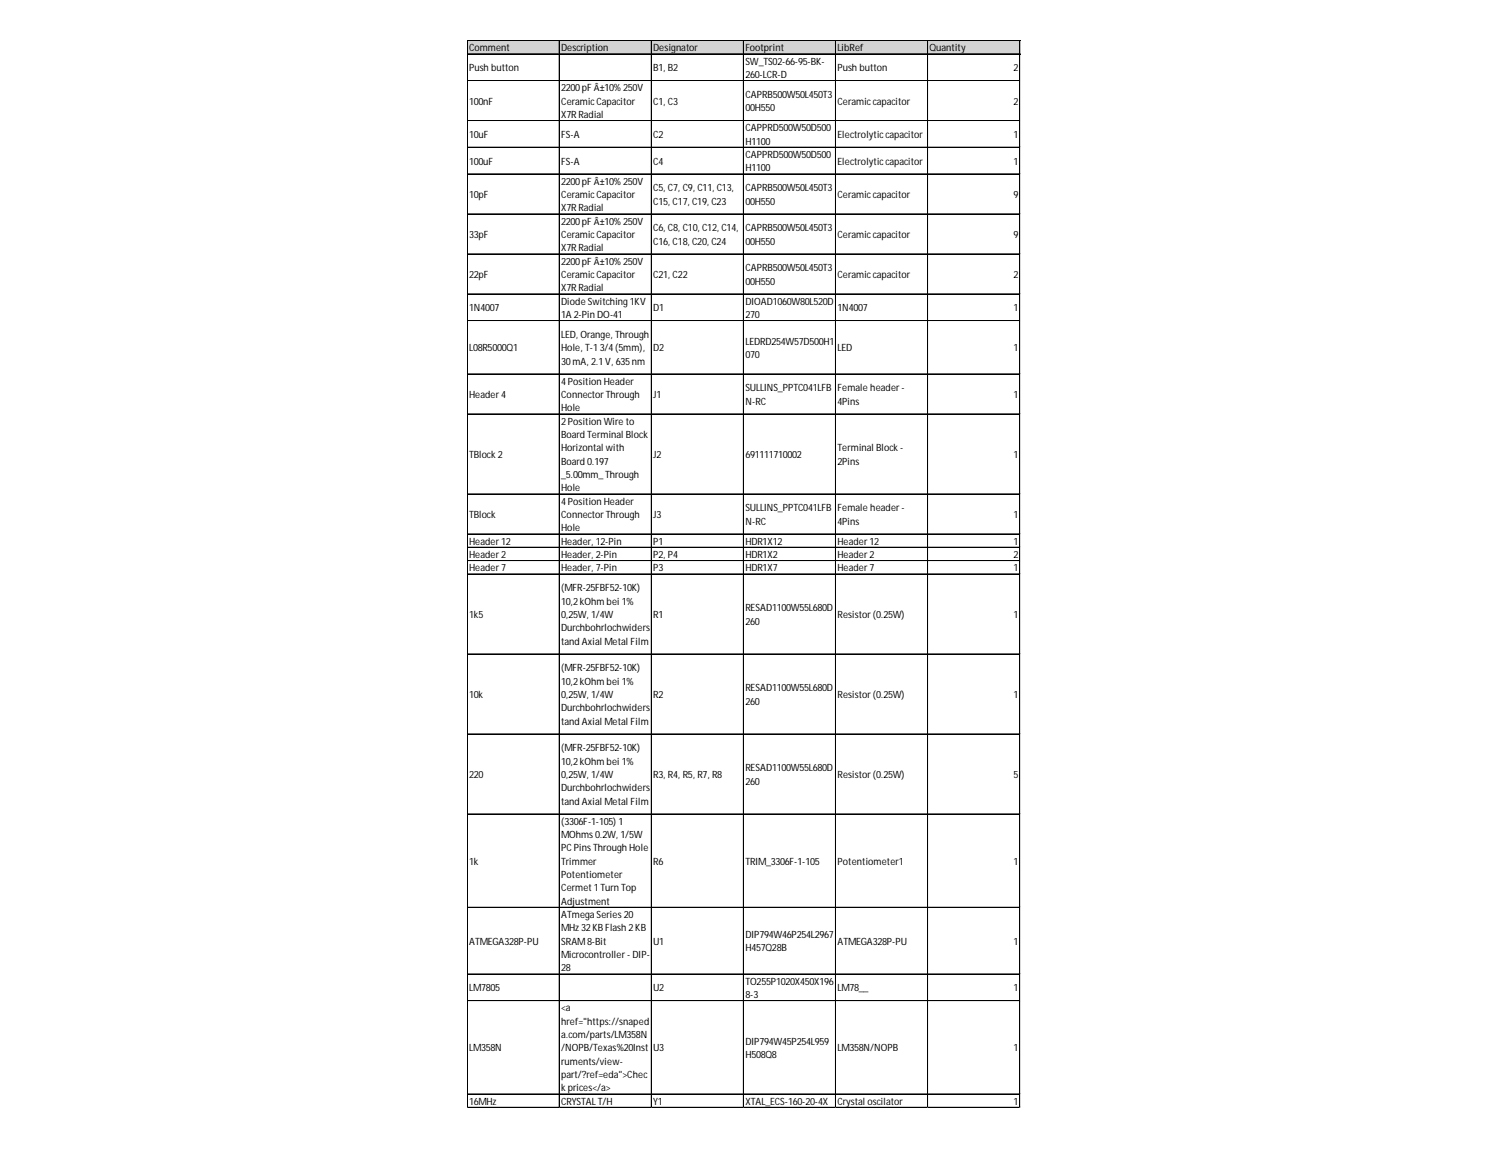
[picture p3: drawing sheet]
<svg xmlns="http://www.w3.org/2000/svg" width="279mm" height="216mm" viewBox="0 0 279 216" stroke-linecap="round" stroke-linejoin="round" font-family="sans-serif">
<defs><g id="words">
<g font-size="1.9">
<text x="88" y="9.6">Comment</text>
<text x="105.3" y="9.6">Description</text>
<text x="122.6" y="9.6">Designator</text>
<text x="139.9" y="9.6">Footprint</text>
<text x="157.1" y="9.6">LibRef</text>
<text x="174.4" y="9.6">Quantity</text>
<text x="88" y="13.4">Push button</text>
<text x="105.3" y="17.2">2200pF Â±10% 250V</text>
<text x="122.6" y="13.4">B1, B2</text>
<text x="139.9" y="12.1">SW_TS02-66-95-BK-</text>
<text x="139.9" y="14.6">260-LCR-D</text>
<text x="157.1" y="13.4">Push button</text>
<text x="190.2" y="13.4">2</text>
<text x="88" y="19.7">100nF</text>
<text x="105.3" y="19.7">CeramicCapacitor</text>
<text x="105.3" y="22.2">X7R Radial</text>
<text x="122.6" y="19.7">C1, C3</text>
<text x="139.9" y="18.4">CAPRB500W50L450T3</text>
<text x="139.9" y="20.9">00H550</text>
<text x="157.1" y="19.7">Ceramiccapacitor</text>
<text x="190.2" y="19.7">2</text>
<text x="88" y="25.9">10uF</text>
<text x="105.3" y="25.9">FS-A</text>
<text x="122.6" y="25.9">C2</text>
<text x="139.9" y="24.7">CAPPRD500W50D500</text>
<text x="139.9" y="27.2">H1100</text>
<text x="139.9" y="29.7">CAPPRD500W50D500</text>
<text x="157.1" y="25.9">Electrolyticcapacitor</text>
<text x="190.2" y="25.9">1</text>
<text x="88" y="30.9">100uF</text>
<text x="105.3" y="30.9">FS-A</text>
<text x="105.3" y="34.7">2200pF Â±10% 250V</text>
<text x="122.6" y="30.9">C4</text>
<text x="122.6" y="35.9">C5, C7, C9, C11, C13,</text>
<text x="139.9" y="32.2">H1100</text>
<text x="139.9" y="35.9">CAPRB500W50L450T3</text>
<text x="157.1" y="30.9">Electrolyticcapacitor</text>
<text x="190.2" y="30.9">1</text>
<text x="88" y="37.2">10pF</text>
<text x="105.3" y="37.2">CeramicCapacitor</text>
<text x="105.3" y="39.7">X7R Radial</text>
<text x="122.6" y="38.4">C15, C17, C19, C23</text>
<text x="139.9" y="38.4">00H550</text>
<text x="157.1" y="37.2">Ceramiccapacitor</text>
<text x="190.2" y="37.2">9</text>
<text x="88" y="44.7">33pF</text>
<text x="105.3" y="42.2">2200pF Â±10% 250V</text>
<text x="105.3" y="44.7">CeramicCapacitor</text>
<text x="105.3" y="47.2">X7R Radial</text>
<text x="122.6" y="43.4">C6, C8, C10, C12, C14,</text>
<text x="122.6" y="45.9">C16, C18, C20, C24</text>
<text x="139.9" y="43.4">CAPRB500W50L450T3</text>
<text x="139.9" y="45.9">00H550</text>
<text x="157.1" y="44.7">Ceramiccapacitor</text>
<text x="190.2" y="44.7">9</text>
<text x="88" y="52.2">22pF</text>
<text x="105.3" y="49.7">2200pF Â±10% 250V</text>
<text x="105.3" y="52.2">CeramicCapacitor</text>
<text x="122.6" y="52.2">C21, C22</text>
<text x="139.9" y="51">CAPRB500W50L450T3</text>
<text x="139.9" y="53.5">00H550</text>
<text x="157.1" y="52.2">Ceramiccapacitor</text>
<text x="190.2" y="52.2">2</text>
<text x="88" y="58.5">1N4007</text>
<text x="105.3" y="54.7">X7R Radial</text>
<text x="105.3" y="57.2">Diode Switching 1KV</text>
<text x="105.3" y="59.7">1A 2-Pin DO-41</text>
<text x="122.6" y="58.5">D1</text>
<text x="139.9" y="57.2">DIOAD1060W80L520D</text>
<text x="139.9" y="59.7">270</text>
<text x="157.1" y="58.5">1N4007</text>
<text x="190.2" y="58.5">1</text>
<text x="88" y="66">L08R5000Q1</text>
<text x="105.3" y="63.5">LED, Orange, Through</text>
<text x="105.3" y="66">Hole, T-13/4(5mm),</text>
<text x="122.6" y="66">D2</text>
<text x="139.9" y="64.7">LEDRD254W57D500H1</text>
<text x="157.1" y="66">LED</text>
<text x="190.2" y="66">1</text>
<text x="105.3" y="68.5">30mA, 2.1V, 635nm</text>
<text x="139.9" y="67.2">070</text>
<text x="88" y="74.7">Header 4</text>
<text x="105.3" y="72.2">4Position Header</text>
<text x="105.3" y="74.7">Connector Through</text>
<text x="105.3" y="77.2">Hole</text>
<text x="122.6" y="74.7">J1</text>
<text x="139.9" y="73.5">SULLINS_PPTC041LFB</text>
<text x="139.9" y="76">N-RC</text>
<text x="157.1" y="73.5">Female header -</text>
<text x="157.1" y="76">4Pins</text>
<text x="190.2" y="74.7">1</text>
<text x="105.3" y="79.7">2Position Wire to</text>
<text x="105.3" y="82.2">Board Terminal Block</text>
<text x="88" y="86">TBlock 2</text>
<text x="105.3" y="84.7">Horizontal with</text>
<text x="105.3" y="87.3">Board 0.197</text>
<text x="105.3" y="89.8">_5.00mm_ Through</text>
<text x="122.6" y="86">J2</text>
<text x="139.9" y="86">691111710002</text>
<text x="157.1" y="84.7">Terminal Block -</text>
<text x="157.1" y="87.3">2Pins</text>
<text x="190.2" y="86">1</text>
<text x="105.3" y="92.3">Hole</text>
<text x="105.3" y="94.8">4Position Header</text>
<text x="88" y="97.3">TBlock</text>
<text x="105.3" y="97.3">Connector Through</text>
<text x="105.3" y="99.8">Hole</text>
<text x="122.6" y="97.3">J3</text>
<text x="139.9" y="96">SULLINS_PPTC041LFB</text>
<text x="139.9" y="98.5">N-RC</text>
<text x="157.1" y="96">Female header -</text>
<text x="157.1" y="98.5">4Pins</text>
<text x="190.2" y="97.3">1</text>
<text x="88" y="102.3">Header 12</text>
<text x="88" y="104.8">Header 2</text>
<text x="88" y="107.3">Header 7</text>
<text x="105.3" y="102.3">Header, 12-Pin</text>
<text x="105.3" y="104.8">Header, 2-Pin</text>
<text x="105.3" y="107.3">Header, 7-Pin</text>
<text x="122.6" y="102.3">P1</text>
<text x="122.6" y="104.8">P2, P4</text>
<text x="122.6" y="107.3">P3</text>
<text x="139.9" y="102.3">HDR1X12</text>
<text x="139.9" y="104.8">HDR1X2</text>
<text x="139.9" y="107.3">HDR1X7</text>
<text x="157.1" y="102.3">Header 12</text>
<text x="157.1" y="104.8">Header 2</text>
<text x="157.1" y="107.3">Header 7</text>
<text x="190.2" y="102.3">1</text>
<text x="190.2" y="104.8">2</text>
<text x="190.2" y="107.3">1</text>
<text x="105.3" y="111">(MFR-25FBF52-10K)</text>
<text x="105.3" y="113.5">10,2kOhm bei 1%</text>
<text x="88" y="116">1k5</text>
<text x="105.3" y="116">0,25W, 1/4W</text>
<text x="105.3" y="118.5">Durchbohrlochwiders</text>
<text x="122.6" y="116">R1</text>
<text x="139.9" y="114.8">RESAD1100W55L680D</text>
<text x="139.9" y="117.3">260</text>
<text x="157.1" y="116">Resistor (0.25W)</text>
<text x="190.2" y="116">1</text>
<text x="105.3" y="121">tand Axial Metal Film</text>
<text x="88" y="131.1">10k</text>
<text x="105.3" y="126.1">(MFR-25FBF52-10K)</text>
<text x="105.3" y="128.6">10,2kOhm bei 1%</text>
<text x="105.3" y="131.1">0,25W, 1/4W</text>
<text x="122.6" y="131.1">R2</text>
<text x="139.9" y="129.8">RESAD1100W55L680D</text>
<text x="157.1" y="131.1">Resistor (0.25W)</text>
<text x="190.2" y="131.1">1</text>
<text x="105.3" y="133.6">Durchbohrlochwiders</text>
<text x="105.3" y="136.1">tand Axial Metal Film</text>
<text x="139.9" y="132.3">260</text>
<text x="105.3" y="141.1">(MFR-25FBF52-10K)</text>
<text x="105.3" y="143.6">10,2kOhm bei 1%</text>
<text x="88" y="146.1">220</text>
<text x="105.3" y="146.1">0,25W, 1/4W</text>
<text x="105.3" y="148.6">Durchbohrlochwiders</text>
<text x="122.6" y="146.1">R3, R4, R5, R7, R8</text>
<text x="139.9" y="144.8">RESAD1100W55L680D</text>
<text x="139.9" y="147.3">260</text>
<text x="157.1" y="146.1">Resistor (0.25W)</text>
<text x="190.2" y="146.1">5</text>
<text x="105.3" y="151.1">tand Axial Metal Film</text>
<text x="105.3" y="154.8">(3306F-1-105) 1</text>
<text x="105.3" y="157.3">MOhms 0.2W, 1/5W</text>
<text x="105.3" y="159.9">PC Pins Through Hole</text>
<text x="88" y="162.4">1k</text>
<text x="105.3" y="162.4">Trimmer</text>
<text x="105.3" y="164.9">Potentiometer</text>
<text x="105.3" y="167.4">Cermet 1Turn Top</text>
<text x="122.6" y="162.4">R6</text>
<text x="139.9" y="162.4">TRIM_3306F-1-105</text>
<text x="157.1" y="162.4">Potentiometer1</text>
<text x="190.2" y="162.4">1</text>
<text x="105.3" y="169.9">Adjustment</text>
<text x="105.3" y="172.4">ATmega Series 20</text>
<text x="88" y="177.4">ATMEGA328P-PU</text>
<text x="105.3" y="174.9">MHz 32KB Flash 2KB</text>
<text x="105.3" y="177.4">SRAM8-Bit</text>
<text x="105.3" y="179.9">Microcontroller - DIP-</text>
<text x="122.6" y="177.4">U1</text>
<text x="139.9" y="176.1">DIP794W46P254L2967</text>
<text x="139.9" y="178.6">H457Q28B</text>
<text x="157.1" y="177.4">ATMEGA328P-PU</text>
<text x="190.2" y="177.4">1</text>
<text x="105.3" y="182.4">28</text>
<text x="139.9" y="184.9">TO255P1020X450X196</text>
<text x="88" y="186.1">LM7805</text>
<text x="105.3" y="189.9">&lt;a</text>
<text x="122.6" y="186.1">U2</text>
<text x="139.9" y="187.4">8-3</text>
<text x="157.1" y="186.1">LM78__</text>
<text x="190.2" y="186.1">1</text>
<text x="88" y="197.4">LM358N</text>
<text x="105.3" y="192.4">href=&quot;https://snaped</text>
<text x="105.3" y="194.9">a.com/parts/LM358N</text>
<text x="105.3" y="197.4">/NOPB/Texas%20Inst</text>
<text x="122.6" y="197.4">U3</text>
<text x="139.9" y="196.2">DIP794W45P254L959</text>
<text x="157.1" y="197.4">LM358N/NOPB</text>
<text x="190.2" y="197.4">1</text>
<text x="105.3" y="199.9">ruments/view-</text>
<text x="105.3" y="202.4">part/?ref=eda&quot;&gt;Chec</text>
<text x="139.9" y="198.7">H508Q8</text>
<text x="88" y="207.4">16MHz</text>
<text x="105.3" y="204.9">k prices&lt;/a&gt;</text>
<text x="105.3" y="207.4">CRYSTAL T/H</text>
<text x="122.6" y="207.4">Y1</text>
<text x="139.9" y="207.4">XTAL_ECS-160-20-4X</text>
<text x="157.1" y="207.4">Crystal oscilator</text>
<text x="190.2" y="207.4">1</text>
</g>
</g></defs>
<path d="M87.7 7.7h103.8v2.5h-103.8z" fill="#d3d3d3"/>
<g fill="none" stroke="#000" stroke-width=".19">
<path d="M87.6 7.6v200.4M87.7 7.6v200.4M87.8 7.6h103.7M87.8 7.7h103.7M87.8 10.1h103.7M87.8 10.2h103.7M87.8 15.1h103.7M87.8 15.2h103.7M104.9 7.7v200.3M105 7.7v200.3M122.2 7.7v200.3M122.3 7.7v200.3"/>
<path d="M139.5 7.7v200.3M139.6 7.7v200.3M156.8 7.7v200.3M174 7.7v200.3M174.1 7.7v200.3M191.3 7.7v200.3M191.4 7.7v200.3M87.8 22.6h103.7M87.8 22.7h103.7M87.8 27.6h103.7M87.8 27.7h103.7M87.8 32.6h103.7"/>
<path d="M87.8 32.7h103.7M87.8 40.2h103.7M87.8 47.7h103.7M87.8 55.2h103.7M87.8 60.2h103.7M87.8 70.2h103.7M87.8 70.3h103.7M87.8 77.7h103.7M87.8 77.8h103.7M87.8 92.7h103.7M87.8 92.8h103.7M87.8 100.2h103.7"/>
<path d="M87.8 100.3h103.7M87.8 102.7h103.7M87.8 102.8h103.7M87.8 105.2h103.7M87.8 105.3h103.7M87.8 107.7h103.7M87.8 107.8h103.7M87.8 122.8h103.7M87.8 137.8h103.7M87.8 152.8h103.7M87.8 152.9h103.7M87.8 170.3h103.7"/>
<path d="M87.8 170.4h103.7M87.8 182.8h103.7M87.8 182.9h103.7M87.8 187.9h103.7M87.8 205.4h103.7M87.8 207.9h103.7"/>
</g>
<path d="M87.6 208v.1" fill="none" stroke="#d4d4d4" stroke-width=".19"/>
<path d="M87.6 208l.2 .1z" fill="#d4d4d4"/>
<path d="M104.9 208v.1" fill="none" stroke="#d4d4d4" stroke-width=".19"/>
<path d="M104.9 208l.2 .1z" fill="#d4d4d4"/>
<path d="M122.2 208v.1" fill="none" stroke="#d4d4d4" stroke-width=".19"/>
<path d="M122.2 208l.1 .1z" fill="#d4d4d4"/>
<path d="M139.5 208v.1" fill="none" stroke="#d4d4d4" stroke-width=".19"/>
<path d="M139.5 208l.1 .1z" fill="#d4d4d4"/>
<path d="M156.8 208v.1" fill="none" stroke="#d4d4d4" stroke-width=".19"/>
<path d="M156.8 208l.1 .1z" fill="#d4d4d4"/>
<path d="M174 208v.1" fill="none" stroke="#d4d4d4" stroke-width=".19"/>
<path d="M174 208l.2 .1z" fill="#d4d4d4"/>
<path d="M191.3 208v.1" fill="none" stroke="#d4d4d4" stroke-width=".19"/>
<path d="M191.3 208l.2 .1z" fill="#d4d4d4"/>
<path d="M191.5 15.1h.1" fill="none" stroke="#d4d4d4" stroke-width=".19"/>
<path d="M191.5 15.1v.1z" fill="#d4d4d4"/>
<path d="M191.5 22.6h.1" fill="none" stroke="#d4d4d4" stroke-width=".19"/>
<path d="M191.5 22.6v.2z" fill="#d4d4d4"/>
<path d="M191.5 27.6h.1" fill="none" stroke="#d4d4d4" stroke-width=".19"/>
<path d="M191.5 27.6v.2z" fill="#d4d4d4"/>
<path d="M191.5 32.6h.1" fill="none" stroke="#d4d4d4" stroke-width=".19"/>
<path d="M191.5 32.6v.2z" fill="#d4d4d4"/>
<path d="M191.5 40.2h.1" fill="none" stroke="#d4d4d4" stroke-width=".19"/>
<path d="M191.5 40.2v.1z" fill="#d4d4d4"/>
<path d="M191.5 47.7h.1" fill="none" stroke="#d4d4d4" stroke-width=".19"/>
<path d="M191.5 47.7v.1z" fill="#d4d4d4"/>
<path d="M191.5 55.2h.1" fill="none" stroke="#d4d4d4" stroke-width=".19"/>
<path d="M191.5 55.2v.1z" fill="#d4d4d4"/>
<path d="M191.5 60.2h.1" fill="none" stroke="#d4d4d4" stroke-width=".19"/>
<path d="M191.5 60.2v.1z" fill="#d4d4d4"/>
<path d="M191.5 70.2h.1" fill="none" stroke="#d4d4d4" stroke-width=".19"/>
<path d="M191.5 70.2v.1z" fill="#d4d4d4"/>
<path d="M191.5 77.7h.1" fill="none" stroke="#d4d4d4" stroke-width=".19"/>
<path d="M191.5 77.7v.1z" fill="#d4d4d4"/>
<path d="M191.5 92.7h.1" fill="none" stroke="#d4d4d4" stroke-width=".19"/>
<path d="M191.5 92.7v.1z" fill="#d4d4d4"/>
<path d="M191.5 100.2h.1" fill="none" stroke="#d4d4d4" stroke-width=".19"/>
<path d="M191.5 100.2v.2z" fill="#d4d4d4"/>
<path d="M191.5 102.7h.1" fill="none" stroke="#d4d4d4" stroke-width=".19"/>
<path d="M191.5 102.7v.2z" fill="#d4d4d4"/>
<path d="M191.5 105.2h.1" fill="none" stroke="#d4d4d4" stroke-width=".19"/>
<path d="M191.5 105.2v.2z" fill="#d4d4d4"/>
<path d="M191.5 107.7h.1" fill="none" stroke="#d4d4d4" stroke-width=".19"/>
<path d="M191.5 107.7v.2z" fill="#d4d4d4"/>
<path d="M191.5 122.8h.1" fill="none" stroke="#d4d4d4" stroke-width=".19"/>
<path d="M191.5 122.8v.1z" fill="#d4d4d4"/>
<path d="M191.5 137.8h.1" fill="none" stroke="#d4d4d4" stroke-width=".19"/>
<path d="M191.5 137.8v.1z" fill="#d4d4d4"/>
<path d="M191.5 152.8h.1" fill="none" stroke="#d4d4d4" stroke-width=".19"/>
<path d="M191.5 152.8v.1z" fill="#d4d4d4"/>
<path d="M191.5 170.3h.1" fill="none" stroke="#d4d4d4" stroke-width=".19"/>
<path d="M191.5 170.3v.2z" fill="#d4d4d4"/>
<path d="M191.5 182.8h.1" fill="none" stroke="#d4d4d4" stroke-width=".19"/>
<path d="M191.5 182.8v.2z" fill="#d4d4d4"/>
<path d="M191.5 187.9h.1" fill="none" stroke="#d4d4d4" stroke-width=".19"/>
<path d="M191.5 187.9v.1z" fill="#d4d4d4"/>
<path d="M191.5 205.4h.1" fill="none" stroke="#d4d4d4" stroke-width=".19"/>
<path d="M191.5 205.4v.1z" fill="#d4d4d4"/>
<path d="M191.5 207.9h.1" fill="none" stroke="#d4d4d4" stroke-width=".19"/>
<path d="M191.5 207.9v.1z" fill="#d4d4d4"/>
<use href="#words"/>
</svg>
